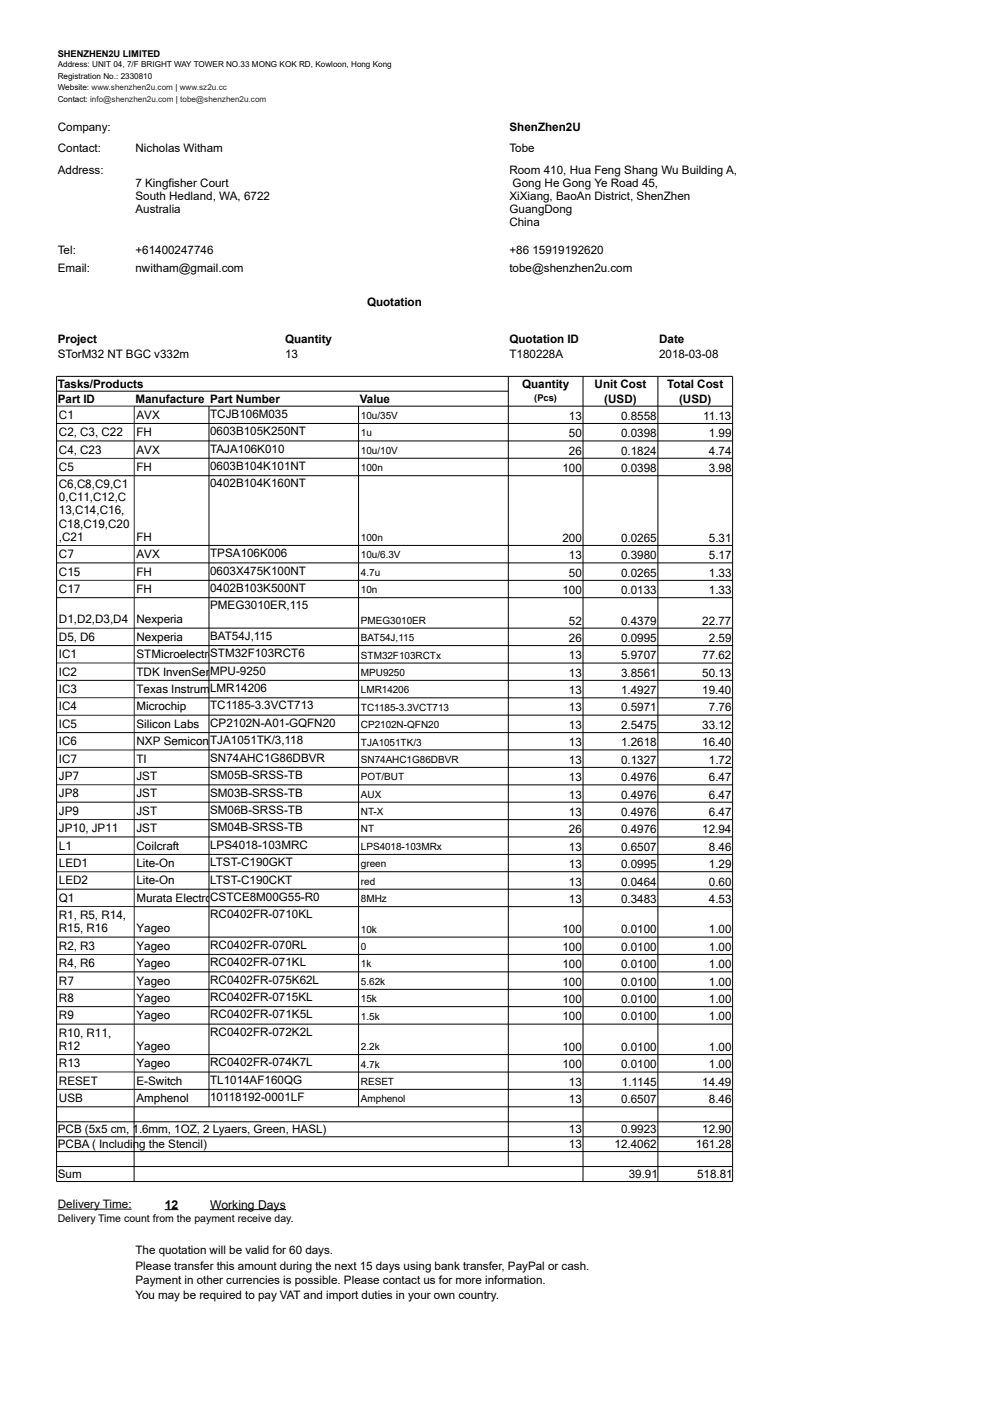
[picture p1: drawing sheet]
<svg xmlns="http://www.w3.org/2000/svg" width="210mm" height="297mm" viewBox="0 0 210 297" stroke-linecap="round" stroke-linejoin="round" font-family="sans-serif">
<defs><g id="words">
<g font-size="2.6">
<text x="34.9" y="256.3">12</text>
<text x="44.6" y="256.3">Working Days</text>
</g>
<g font-size="2.5">
<text x="12.2" y="27.8">Company:</text>
<text x="108" y="27.8">ShenZhen2U</text>
<text x="12.2" y="32.3">Contact:</text>
<text x="28.7" y="32.3">Nicholas Witham</text>
<text x="108" y="32.3">Tobe</text>
<text x="12.2" y="36.8">Address:</text>
<text x="28.7" y="39.6">7 Kingfisher Court</text>
<text x="108" y="36.8">Room 410, Hua Feng Shang Wu Building A,</text>
<text x="108.7" y="39.6">Gong He Gong Ye Road 45,</text>
<text x="28.7" y="42.3">South Hedland, WA, 6722</text>
<text x="28.7" y="45.1">Australia</text>
<text x="108" y="42.3">XiXiang, BaoAn District, ShenZhen</text>
<text x="108" y="45.1">GuangDong</text>
<text x="108" y="47.9">China</text>
<text x="12.2" y="53.8">Tel:</text>
<text x="28.7" y="53.8">+61400247746</text>
<text x="108" y="53.8">+86 15919192620</text>
<text x="12.2" y="57.7">Email:</text>
<text x="28.7" y="57.7">nwitham@gmail.com</text>
<text x="108" y="57.7">tobe@shenzhen2u.com</text>
<text x="77.8" y="65">Quotation</text>
<text x="12.2" y="72.8">Project</text>
<text x="12.2" y="76">STorM32 NT BGC v332m</text>
<text x="60.4" y="72.8">Quantity</text>
<text x="60.4" y="76">13</text>
<text x="108" y="72.8">Quotation ID</text>
<text x="108" y="76">T180228A</text>
<text x="139.7" y="72.8">Date</text>
<text x="139.7" y="76">2018-03-08</text>
<text x="12.2" y="82.3">Tasks/Products</text>
<text x="110.7" y="82.3">Quantity</text>
<text x="126.1" y="82.3">Unit Cost</text>
<text x="141.5" y="82.3">Total Cost</text>
<text x="12.2" y="85.4">Part ID</text>
<text x="12.5" y="88.8">C1</text>
<text x="28.7" y="85.4">Manufacture Part Number</text>
<text x="28.9" y="88.8">AVX</text>
<text x="44.6" y="88.6">TCJB106M035</text>
<text x="76.3" y="85.4">Value</text>
<text x="120.6" y="89">13</text>
<text x="128.1" y="85.4">(USD)</text>
<text x="131.7" y="89">0.8558</text>
<text x="144" y="85.4">(USD)</text>
<text x="149.1" y="89">11.13</text>
<text x="12.5" y="92.5">C2, C3, C22</text>
<text x="28.9" y="92.5">FH</text>
<text x="44.6" y="92.3">0603B105K250NT</text>
<text x="44.6" y="96">TAJA106K010</text>
<text x="120.6" y="92.7">50</text>
<text x="131.7" y="92.7">0.0398</text>
<text x="150.3" y="92.7">1.99</text>
<text x="12.5" y="96.2">C4, C23</text>
<text x="12.5" y="99.8">C5</text>
<text x="28.9" y="96.2">AVX</text>
<text x="28.9" y="99.8">FH</text>
<text x="44.6" y="99.7">0603B104K101NT</text>
<text x="119.2" y="100.1">100</text>
<text x="120.6" y="96.4">26</text>
<text x="131.7" y="96.4">0.1824</text>
<text x="131.7" y="100.1">0.0398</text>
<text x="150.3" y="96.4">4.74</text>
<text x="150.3" y="100.1">3.98</text>
<text x="12.5" y="103.5">C6,C8,C9,C1</text>
<text x="12.5" y="106.3">0,C11,C12,C</text>
<text x="44.6" y="103.3">0402B104K160NT</text>
<text x="12.5" y="109">13,C14,C16,</text>
<text x="12.5" y="111.9">C18,C19,C20</text>
<text x="12.5" y="118.3">C7</text>
<text x="12.5" y="114.7">,C21</text>
<text x="28.9" y="114.7">FH</text>
<text x="28.9" y="118.3">AVX</text>
<text x="44.6" y="118.1">TPSA106K006</text>
<text x="119.2" y="114.9">200</text>
<text x="120.6" y="118.6">13</text>
<text x="131.7" y="114.9">0.0265</text>
<text x="131.7" y="118.6">0.3980</text>
<text x="150.3" y="114.9">5.31</text>
<text x="150.3" y="118.6">5.17</text>
<text x="12.5" y="122">C15</text>
<text x="12.5" y="125.7">C17</text>
<text x="28.9" y="122">FH</text>
<text x="28.9" y="125.7">FH</text>
<text x="44.6" y="121.8">0603X475K100NT</text>
<text x="44.6" y="125.5">0402B103K500NT</text>
<text x="119.2" y="125.9">100</text>
<text x="120.6" y="122.3">50</text>
<text x="131.7" y="122.3">0.0265</text>
<text x="131.7" y="125.9">0.0133</text>
<text x="150.3" y="122.3">1.33</text>
<text x="150.3" y="125.9">1.33</text>
<text x="44.6" y="129.2">PMEG3010ER,115</text>
<text x="12.5" y="132.2">D1,D2,D3,D4</text>
<text x="12.5" y="135.9">D5, D6</text>
<text x="28.9" y="132.2">Nexperia</text>
<text x="28.9" y="135.9">Nexperia</text>
<text x="44.6" y="135.7">BAT54J,115</text>
<text x="120.6" y="132.4">52</text>
<text x="120.6" y="136.1">26</text>
<text x="131.7" y="132.4">0.4379</text>
<text x="131.7" y="136.1">0.0995</text>
<text x="148.9" y="132.4">22.77</text>
<text x="150.3" y="136.1">2.59</text>
<text x="12.5" y="139.6">IC1</text>
<text x="12.5" y="143.2">IC2</text>
<text x="28.9" y="139.6">STMicroelectroSTM32F103RCT6</text>
<text x="28.9" y="143.2">TDK InvenSen</text>
<text x="44.6" y="143.1">MPU-9250</text>
<text x="120.6" y="139.8">13</text>
<text x="120.6" y="143.5">13</text>
<text x="131.7" y="139.8">5.9707</text>
<text x="131.7" y="143.5">3.8561</text>
<text x="148.9" y="139.8">77.62</text>
<text x="148.9" y="143.5">50.13</text>
<text x="12.5" y="146.9">IC3</text>
<text x="28.9" y="146.9">Texas Instrum</text>
<text x="44.6" y="146.7">LMR14206</text>
<text x="120.6" y="147.2">13</text>
<text x="131.7" y="147.2">1.4927</text>
<text x="148.9" y="147.2">19.40</text>
<text x="12.5" y="150.6">IC4</text>
<text x="12.5" y="154.3">IC5</text>
<text x="28.9" y="150.6">Microchip</text>
<text x="28.9" y="154.3">Silicon Labs</text>
<text x="44.6" y="150.4">TC1185-3.3VCT713</text>
<text x="44.6" y="154.1">CP2102N-A01-GQFN20</text>
<text x="120.6" y="150.8">13</text>
<text x="120.6" y="154.6">13</text>
<text x="131.7" y="150.8">0.5971</text>
<text x="131.7" y="154.6">2.5475</text>
<text x="148.9" y="154.6">33.12</text>
<text x="150.3" y="150.8">7.76</text>
<text x="12.5" y="158">IC6</text>
<text x="12.5" y="161.7">IC7</text>
<text x="28.9" y="158">NXP Semicond</text>
<text x="28.9" y="161.7">TI</text>
<text x="44.6" y="157.8">TJA1051TK/3,118</text>
<text x="44.6" y="161.5">SN74AHC1G86DBVR</text>
<text x="120.6" y="158.3">13</text>
<text x="120.6" y="161.9">13</text>
<text x="131.7" y="158.3">1.2618</text>
<text x="131.7" y="161.9">0.1327</text>
<text x="148.9" y="158.3">16.40</text>
<text x="150.3" y="161.9">1.72</text>
<text x="12.5" y="165.4">JP7</text>
<text x="28.9" y="165.4">JST</text>
<text x="44.6" y="165.2">SM05B-SRSS-TB</text>
<text x="120.6" y="165.6">13</text>
<text x="131.7" y="165.6">0.4976</text>
<text x="150.3" y="165.6">6.47</text>
<text x="12.5" y="169.1">JP8</text>
<text x="12.5" y="172.8">JP9</text>
<text x="28.9" y="169.1">JST</text>
<text x="28.9" y="172.8">JST</text>
<text x="44.6" y="168.9">SM03B-SRSS-TB</text>
<text x="44.6" y="172.5">SM06B-SRSS-TB</text>
<text x="120.6" y="169.3">13</text>
<text x="120.6" y="173">13</text>
<text x="131.7" y="169.3">0.4976</text>
<text x="131.7" y="173">0.4976</text>
<text x="150.3" y="169.3">6.47</text>
<text x="150.3" y="173">6.47</text>
<text x="12.5" y="176.5">JP10, JP11</text>
<text x="28.9" y="176.5">JST</text>
<text x="44.6" y="176.2">SM04B-SRSS-TB</text>
<text x="44.6" y="180">LPS4018-103MRC</text>
<text x="120.6" y="176.7">26</text>
<text x="131.7" y="176.7">0.4976</text>
<text x="148.9" y="176.7">12.94</text>
<text x="12.5" y="180.1">L1</text>
<text x="12.5" y="183.8">LED1</text>
<text x="28.9" y="180.1">Coilcraft</text>
<text x="28.9" y="183.8">Lite-On</text>
<text x="44.6" y="183.6">LTST-C190GKT</text>
<text x="120.6" y="180.4">13</text>
<text x="120.6" y="184.1">13</text>
<text x="131.7" y="180.4">0.6507</text>
<text x="131.7" y="184.1">0.0995</text>
<text x="150.3" y="180.4">8.46</text>
<text x="150.3" y="184.1">1.29</text>
<text x="12.5" y="187.5">LED2</text>
<text x="12.5" y="191.2">Q1</text>
<text x="28.9" y="187.5">Lite-On</text>
<text x="28.9" y="191.2">Murata Electro</text>
<text x="44.6" y="187.3">LTST-C190CKT</text>
<text x="44.6" y="191">CSTCE8M00G55-R0</text>
<text x="120.6" y="187.7">13</text>
<text x="120.6" y="191.5">13</text>
<text x="131.7" y="187.7">0.0464</text>
<text x="131.7" y="191.5">0.3483</text>
<text x="150.3" y="187.7">0.60</text>
<text x="150.3" y="191.5">4.53</text>
<text x="12.5" y="194.9">R1, R5, R14,</text>
<text x="12.5" y="197.7">R15, R16</text>
<text x="28.9" y="197.7">Yageo</text>
<text x="44.6" y="194.7">RC0402FR-0710KL</text>
<text x="119.2" y="197.9">100</text>
<text x="131.7" y="197.9">0.0100</text>
<text x="150.3" y="197.9">1.00</text>
<text x="12.5" y="201.4">R2, R3</text>
<text x="28.9" y="201.4">Yageo</text>
<text x="44.6" y="201.2">RC0402FR-070RL</text>
<text x="119.2" y="201.6">100</text>
<text x="131.7" y="201.6">0.0100</text>
<text x="150.3" y="201.6">1.00</text>
<text x="12.5" y="205">R4, R6</text>
<text x="12.5" y="208.7">R7</text>
<text x="28.9" y="205">Yageo</text>
<text x="28.9" y="208.7">Yageo</text>
<text x="44.6" y="204.9">RC0402FR-071KL</text>
<text x="44.6" y="208.5">RC0402FR-075K62L</text>
<text x="119.2" y="205.3">100</text>
<text x="119.2" y="209">100</text>
<text x="131.7" y="205.3">0.0100</text>
<text x="131.7" y="209">0.0100</text>
<text x="150.3" y="205.3">1.00</text>
<text x="150.3" y="209">1.00</text>
<text x="12.5" y="212.4">R8</text>
<text x="28.9" y="212.4">Yageo</text>
<text x="44.6" y="212.2">RC0402FR-0715KL</text>
<text x="44.6" y="215.9">RC0402FR-071K5L</text>
<text x="119.2" y="212.7">100</text>
<text x="131.7" y="212.7">0.0100</text>
<text x="150.3" y="212.7">1.00</text>
<text x="12.5" y="216.1">R9</text>
<text x="12.5" y="219.8">R10, R11,</text>
<text x="28.9" y="216.1">Yageo</text>
<text x="44.6" y="219.6">RC0402FR-072K2L</text>
<text x="119.2" y="216.4">100</text>
<text x="131.7" y="216.4">0.0100</text>
<text x="150.3" y="216.4">1.00</text>
<text x="12.5" y="226.3">R13</text>
<text x="12.5" y="222.6">R12</text>
<text x="28.9" y="222.6">Yageo</text>
<text x="28.9" y="226.3">Yageo</text>
<text x="44.6" y="226.1">RC0402FR-074K7L</text>
<text x="119.2" y="222.8">100</text>
<text x="119.2" y="226.5">100</text>
<text x="131.7" y="222.8">0.0100</text>
<text x="131.7" y="226.5">0.0100</text>
<text x="150.3" y="222.8">1.00</text>
<text x="150.3" y="226.5">1.00</text>
<text x="12.5" y="229.9">RESET</text>
<text x="12.5" y="233.6">USB</text>
<text x="28.9" y="229.9">E-Switch</text>
<text x="28.9" y="233.6">Amphenol</text>
<text x="44.6" y="229.8">TL1014AF160QG</text>
<text x="44.6" y="233.4">10118192-0001LF</text>
<text x="120.6" y="230.2">13</text>
<text x="120.6" y="233.9">13</text>
<text x="131.7" y="233.9">0.6507</text>
<text x="131.9" y="230.2">1.1145</text>
<text x="148.9" y="230.2">14.49</text>
<text x="150.3" y="233.9">8.46</text>
<text x="12.2" y="240.3">PCB (5x5 cm, 1.6mm, 1OZ, 2 Lyaers, Green, HASL)</text>
<text x="12.2" y="243.5">PCBA ( Including the Stencil)</text>
<text x="120.6" y="240.2">13</text>
<text x="120.6" y="243.4">13</text>
<text x="130.3" y="243.4">12.4062</text>
<text x="131.7" y="240.2">0.9923</text>
<text x="147.6" y="243.4">161.28</text>
<text x="148.9" y="240.2">12.90</text>
<text x="12.2" y="249.8">Sum</text>
<text x="133.3" y="249.8">39.91</text>
<text x="147.8" y="249.8">518.81</text>
<text x="12.2" y="256.2">Delivery Time:</text>
<text x="28.7" y="265.9">The quotation will be valid for 60 days.</text>
<text x="28.7" y="269.2">Please transfer this amount during the next 15 days using bank transfer, PayPal or cash.</text>
<text x="28.7" y="272.3">Payment in other currencies is possible. Please contact us for more information.</text>
<text x="28.7" y="275.5">You may be required to pay VAT and import duties in your own country.</text>
</g>
<text font-size="2.2" x="12.2" y="259.2">Delivery Time count from the payment receive day.</text>
<g font-size="2.1">
<text x="76.5" y="88.8">10u/35V</text>
<text x="76.5" y="92.5">1u</text>
<text x="76.5" y="96.2">10u/10V</text>
<text x="76.5" y="99.9">100n</text>
<text x="76.5" y="114.7">100n</text>
<text x="76.5" y="118.4">10u/6.3V</text>
<text x="76.5" y="122.1">4.7u</text>
<text x="76.5" y="125.8">10n</text>
<text x="76.5" y="132.3">PMEG3010ER</text>
<text x="76.5" y="135.9">BAT54J,115</text>
<text x="76.5" y="139.6">STM32F103RCTx</text>
<text x="76.5" y="143.3">MPU9250</text>
<text x="76.5" y="147">LMR14206</text>
<text x="76.5" y="150.7">TC1185-3.3VCT713</text>
<text x="76.5" y="154.4">CP2102N-QFN20</text>
<text x="76.5" y="158.1">TJA1051TK/3</text>
<text x="76.5" y="161.7">SN74AHC1G86DBVR</text>
<text x="76.5" y="165.5">POT/BUT</text>
<text x="76.5" y="169.1">AUX</text>
<text x="76.5" y="172.8">NT-X</text>
<text x="76.5" y="176.5">NT</text>
<text x="76.5" y="180.2">LPS4018-103MRx</text>
<text x="76.5" y="183.9">green</text>
<text x="76.5" y="187.6">red</text>
<text x="76.5" y="191.3">8MHz</text>
<text x="76.5" y="197.7">10k</text>
<text x="76.5" y="201.4">0</text>
<text x="76.5" y="205.1">1k</text>
<text x="76.5" y="208.8">5.62k</text>
<text x="76.5" y="212.5">15k</text>
<text x="76.5" y="216.2">1.5k</text>
<text x="76.5" y="222.6">2.2k</text>
<text x="76.5" y="226.3">4.7k</text>
<text x="76.5" y="230">RESET</text>
<text x="76.5" y="233.7">Amphenol</text>
</g>
<g font-size="2">
<text x="12.2" y="12">SHENZHEN2U LIMITED</text>
<text x="113.3" y="85">(Pcs)</text>
</g>
<g font-size="1.7">
<text x="12.2" y="14.3">Address: UNIT 04, 7/F BRIGHT WAY TOWER NO.33 MONG KOK RD, Kowloon, Hong Kong</text>
<text x="12.2" y="16.7">Registration No.: 2330810</text>
<text x="12.2" y="19.1">Website: www.shenzhen2u.com | www.sz2u.cc</text>
<text x="12.2" y="21.6">Contact: info@shenzhen2u.com | tobe@shenzhen2u.com</text>
</g>
</g></defs>
<g fill="none" stroke="#000" stroke-width=".21">
<path d="M12 79.8h143.3v170.7h-143.3zM107.8 79.8v167.5M123.6 79.8v170.7M139.5 79.8v170.7M12 82.9h95.8M28.4 86.1h126.9M28.4 89.8h126.9M28.4 93.5h126.9M28.4 97.2h126.9M44.3 86.1v148.6M76 86.1v148.6M28.4 100.9h126.9"/>
<path d="M28.4 115.6h126.9M28.4 119.3h126.9M28.4 123h126.9M28.4 126.7h126.9M28.4 133.2h126.9M28.4 136.9h126.9M28.4 140.6h126.9M28.4 144.3h126.9M28.4 148h126.9M28.4 151.6h126.9M28.4 155.3h126.9M28.4 159h126.9"/>
<path d="M28.4 162.7h126.9M28.4 166.4h126.9M28.4 170.1h126.9M28.4 173.8h126.9M28.4 177.4h126.9M28.4 181.2h126.9M28.4 184.8h126.9M28.4 188.5h126.9M28.4 192.2h126.9M28.4 198.7h126.9M28.4 202.4h126.9M28.4 206.1h126.9"/>
<path d="M28.4 209.8h126.9M28.4 213.4h126.9M28.4 217.1h126.9M12 237.8h143.3M28.4 223.6h126.9M28.4 227.3h126.9M28.4 231h126.9M155.3 234.7h-126.9v15.8M12 241h143.3M12 244.2h143.3M12 247.3h143.3M12.2 256.4h15.7"/>
<path d="M34.9 256.5h2.9M44.6 256.5h16"/>
</g>
<g fill="#000">
<path d="M12 86h16.5l-.1 .2h-16.4z" fill-rule="evenodd"/>
<path d="M12 89.7l16.4 .1-16.4 .1z" fill-rule="evenodd"/>
<path d="M12 93.4l16.4 .1-16.4 .1z" fill-rule="evenodd"/>
<path d="M12 97.1l16.4 .1-16.4 .1z" fill-rule="evenodd"/>
<path d="M28.4 86.1l.1 148.6-.1-.1z" fill-rule="evenodd"/>
<path d="M12 100.8l16.4 .1-16.4 .1z" fill-rule="evenodd"/>
<path d="M12 115.6h16.4l-16.4 .1z" fill-rule="evenodd"/>
<path d="M12 119.2l16.4 .1-16.4 .2z" fill-rule="evenodd"/>
<path d="M12 122.9l16.4 .1-16.4 .1z" fill-rule="evenodd"/>
<path d="M12 126.6l16.4 .1-16.4 .1z" fill-rule="evenodd"/>
<path d="M12 133.1l16.4 .1-16.4 .1z" fill-rule="evenodd"/>
<path d="M12 136.8l16.4 .1-16.4 .1z" fill-rule="evenodd"/>
<path d="M12 140.5l16.4 .1-16.4 .1z" fill-rule="evenodd"/>
<path d="M12 144.1l16.4 .2-16.4 .1z" fill-rule="evenodd"/>
<path d="M12 147.8l16.4 .2h-16.4z" fill-rule="evenodd"/>
<path d="M12 151.6h16.4l-16.4 .1z" fill-rule="evenodd"/>
<path d="M12 155.2l16.4 .1-16.4 .1z" fill-rule="evenodd"/>
<path d="M12 158.9l16.4 .1-16.4 .1z" fill-rule="evenodd"/>
<path d="M12 162.6l16.4 .1-16.4 .1z" fill-rule="evenodd"/>
<path d="M12 166.3l16.4 .1-16.4 .1z" fill-rule="evenodd"/>
<path d="M12 170l16.4 .1-16.4 .1z" fill-rule="evenodd"/>
<path d="M12 173.7l16.4 .1h-16.4z" fill-rule="evenodd"/>
<path d="M12 177.3l16.4 .1-16.4 .2z" fill-rule="evenodd"/>
<path d="M12 181l16.4 .2-16.4 .1z" fill-rule="evenodd"/>
<path d="M12 184.7l16.4 .1-16.4 .1z" fill-rule="evenodd"/>
<path d="M12 188.4l16.4 .1-16.4 .1z" fill-rule="evenodd"/>
<path d="M12 192.1l16.4 .1-16.4 .1z" fill-rule="evenodd"/>
<path d="M12 198.6l16.4 .1-16.4 .1z" fill-rule="evenodd"/>
<path d="M12 202.3l16.4 .1-16.4 .1z" fill-rule="evenodd"/>
<path d="M12 206l16.4 .1-16.4 .1z" fill-rule="evenodd"/>
<path d="M12 209.7l16.4 .1h-16.4z" fill-rule="evenodd"/>
<path d="M12 213.3l16.4 .1-16.4 .1z" fill-rule="evenodd"/>
<path d="M12 217l16.4 .1-16.4 .1z" fill-rule="evenodd"/>
<path d="M12 223.5l16.4 .1-16.4 .1z" fill-rule="evenodd"/>
<path d="M12 227.2l16.4 .1-16.4 .1z" fill-rule="evenodd"/>
<path d="M12 230.9l16.4 .1-16.4 .1z" fill-rule="evenodd"/>
<path d="M12 234.6h16.4v.2h-16.4z" fill-rule="evenodd"/>
</g>
<use href="#words"/>
</svg>
